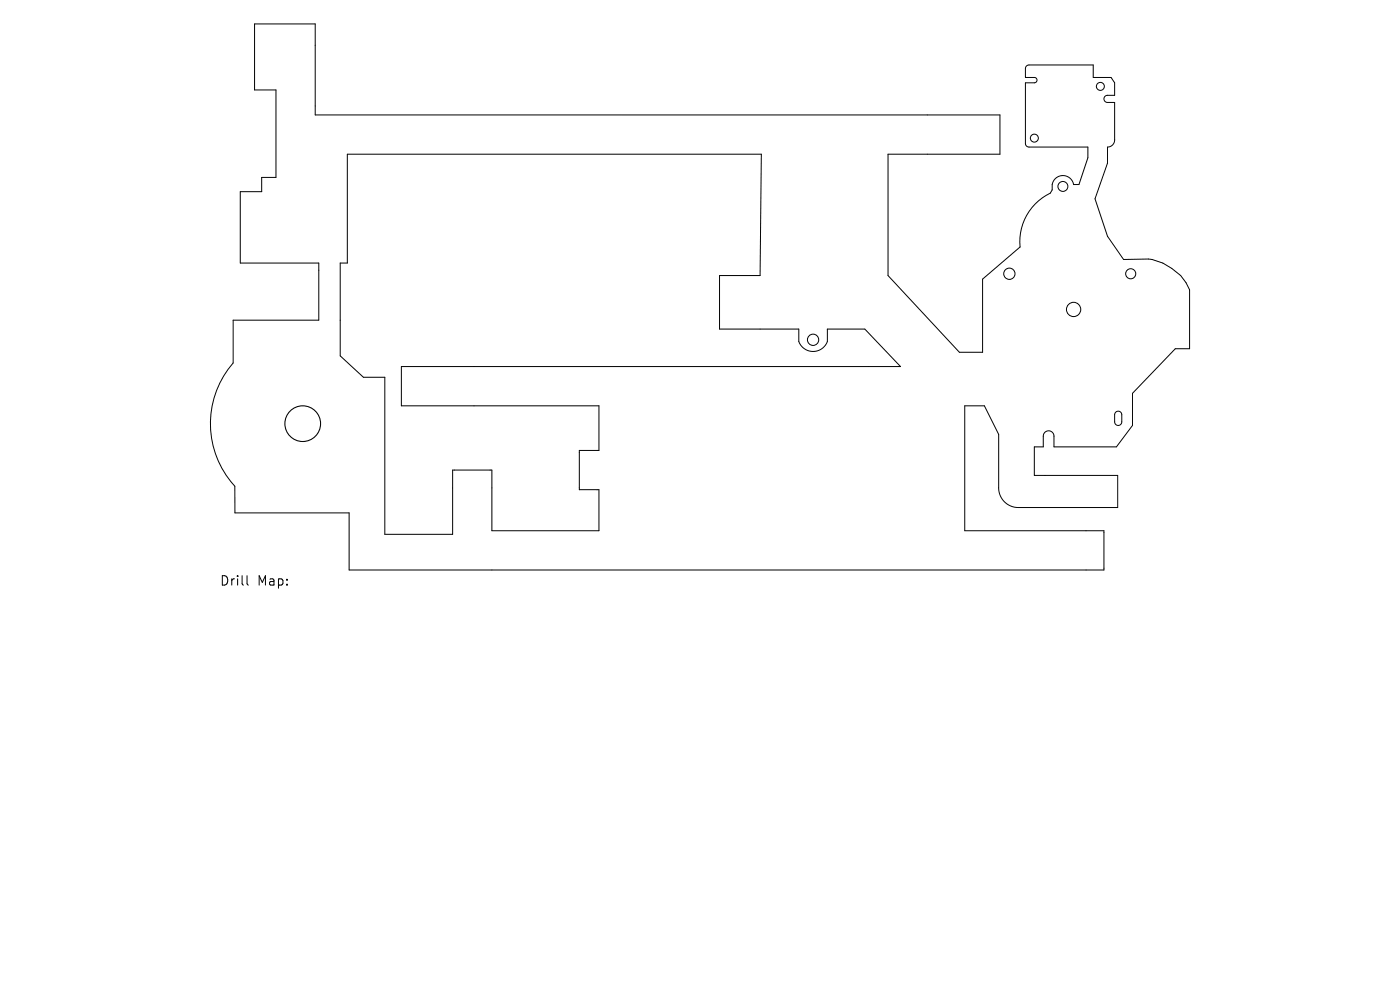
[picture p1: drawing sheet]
<svg xmlns="http://www.w3.org/2000/svg" width="297mm" height="210mm" viewBox="0 0 297 210" stroke-linecap="round" stroke-linejoin="round" font-family="sans-serif">
<defs><g id="words">
<g font-size="2.8">
<text x="46.6" y="124.5">Drill</text>
<text x="54.6" y="124.5">Map:</text>
</g>
</g></defs>
<g fill="none" stroke="#000" stroke-width=".21">
<path d="M54 5.1h12.9v19.3h145.2v8.3h-23.7v25.8l15.1 16.2h5v-15.5l7.9-6.8a11.4 11.4 0 0 1 6.4-11.4l.4-.7v-1.2a2.31 2.31 0 0 1 2.3-1.9 2.31 2.31 0 0 1 2.3 1.9h1.1l1.9-5.6v-2.3h-12.5a.76 .76 0 0 1-.8-.8v-12.8l2.1-.1 .3-.1 .1-.4-.1-.4-.3-.1-2.1-.1v-1.9a.76 .76 0 0 1 .8-.7h13.6v2.6h3.8l.8 1.2v2.6h-1.5a.76 .76 0 0 0-.8 .8 .76 .76 0 0 0 .8 .7h1.5v8a1.51 1.51 0 0 1-1.5 1.5v3.4l-2.7 7.6 2.7 7.9 3.4 4.9 5.3-.1a11.4 11.4 0 0 1 7.9 5.1l.8 1.5v12.5h-3.1l-9 9.4v6.9l-3.5 4.5h-13.2v-2.3a1.14 1.14 0 0 0-1.1-1.1 1.14 1.14 0 0 0-1.2 1.1v2.3h-1.9v6h17.7v6.9h-21.1a4.2 4.2 0 0 1-4.1-4.2v-11.4l-3.1-6h-4.1v26.5h29.5v8.3h-160.1v-12.1h-24.3v-5.7a19.6 19.6 0 0 1-.3-26.1v-9.1h18.1v-12.1h-16.6v-15.1h4.5v-3.1h3v-18.5h-4.5zM73.7 32.7h87.8l-.3 25.8h-8.6v11.3h16.9v2.7a3.2 3.2 0 0 0 3 2.1 3.2 3.2 0 0 0 3-2.1v-2.7h8l7.5 8h-105.9l.1 8.3h41.9v9.5h-4.2v8.3h4.2v8.7h-22.7v-12.9h-8.4v13.6h-14.4v-33.3h-4.5l-4.9-4.5v-19.7h1.5zM236.7 87.4a.76 .76 0 0 1 .8-.1 .76 .76 0 0 1 .5 .7v1.5a.76 .76 0 0 1-.8 .8 .76 .76 0 0 1-.7-.8v-1.6zM52.4 122.1v1.7l.3 .3"/>
<circle cx="233.4" cy="18.3" r=".85"/>
<circle cx="219.4" cy="29.3" r=".85"/>
<circle cx="225.5" cy="39.5" r="1.05"/>
<circle cx="214.1" cy="58.1" r="1.2"/>
<circle cx="239.9" cy="58.1" r="1.07"/>
<circle cx="172.5" cy="72.1" r="1.2"/>
<circle cx="227.8" cy="65.6" r="1.51"/>
</g>
<circle cx="64.2" cy="89.9" r="3.8" fill="none" stroke="#000" stroke-width=".23"/>
<use href="#words"/>
</svg>
